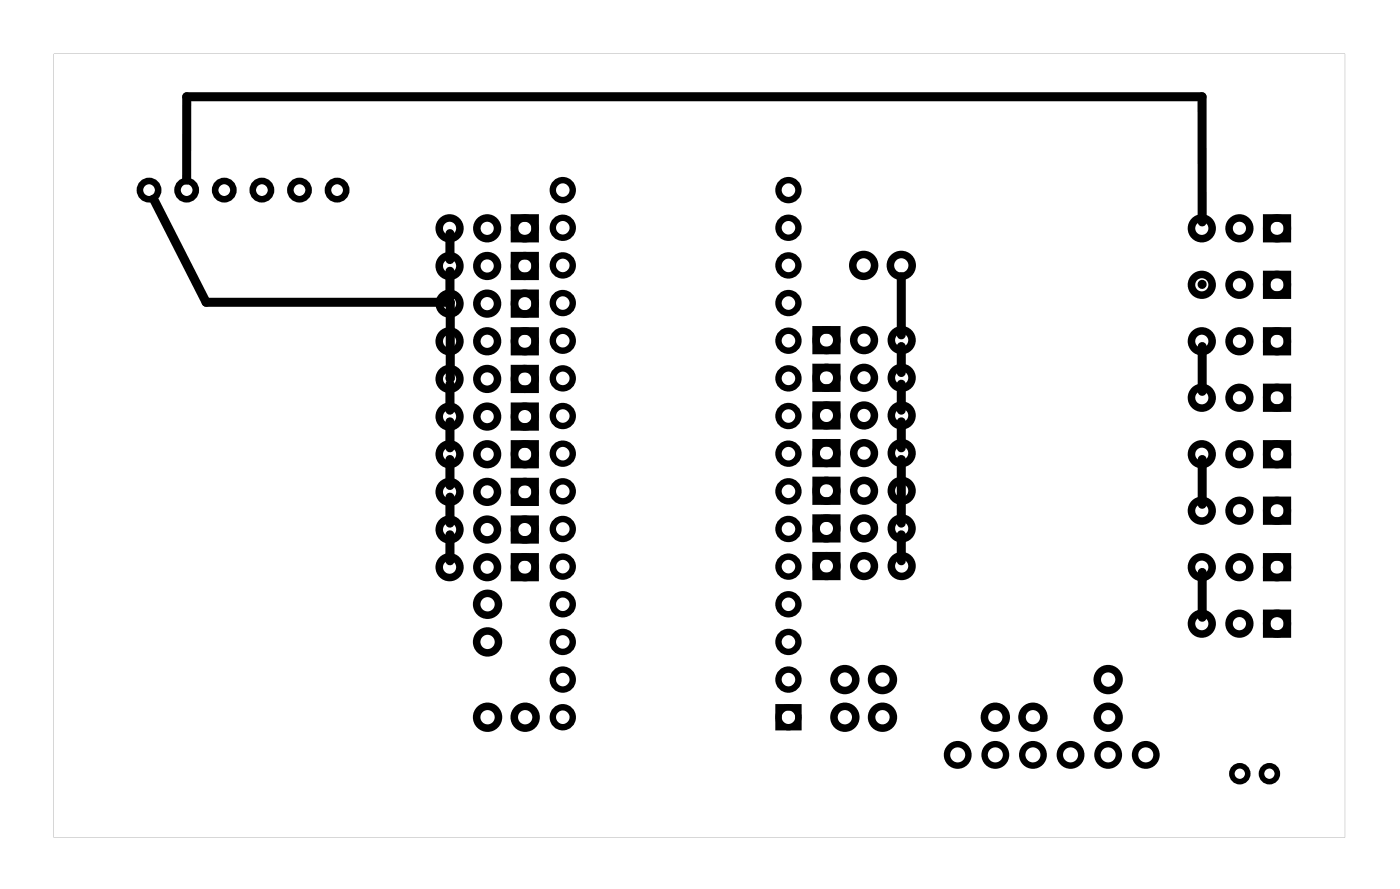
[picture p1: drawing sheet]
<svg xmlns="http://www.w3.org/2000/svg" width="95mm" height="60mm" viewBox="0 0 95 60" stroke-linecap="round" stroke-linejoin="round" font-family="sans-serif">
<path d="M3.6 3.6h87.2v52.9h-87.2zM3.6 3.6v52.9h87.2v-52.9z" fill="#000"/>
<g fill="none" stroke="#000" stroke-width=".43">
<path d="M52.6 47.7h1.3v1.4h-1.3z"/>
<circle cx="38" cy="17.9" r=".67"/>
<circle cx="38" cy="12.8" r=".67"/>
<circle cx="38" cy="15.4" r=".67"/>
<circle cx="53.2" cy="15.4" r=".67"/>
<circle cx="53.2" cy="17.9" r=".67"/>
<circle cx="53.2" cy="12.8" r=".67"/>
<circle cx="38" cy="35.7" r=".67"/>
<circle cx="38" cy="38.2" r=".67"/>
<circle cx="38" cy="33.1" r=".67"/>
<circle cx="38" cy="30.6" r=".67"/>
<circle cx="38" cy="28.1" r=".67"/>
<circle cx="38" cy="25.5" r=".67"/>
<circle cx="38" cy="23" r=".67"/>
<circle cx="38" cy="20.4" r=".67"/>
<circle cx="53.2" cy="38.2" r=".67"/>
<circle cx="53.2" cy="33.1" r=".67"/>
<circle cx="53.2" cy="35.7" r=".67"/>
<circle cx="53.2" cy="30.6" r=".67"/>
<circle cx="53.2" cy="25.5" r=".67"/>
<circle cx="53.2" cy="28.1" r=".67"/>
<circle cx="53.2" cy="20.4" r=".67"/>
<circle cx="53.2" cy="23" r=".67"/>
<circle cx="38" cy="43.3" r=".67"/>
<circle cx="38" cy="45.8" r=".67"/>
<circle cx="38" cy="40.8" r=".67"/>
<circle cx="38" cy="48.4" r=".67"/>
<circle cx="53.2" cy="45.8" r=".67"/>
<circle cx="53.2" cy="43.3" r=".67"/>
<circle cx="53.2" cy="40.8" r=".67"/>
<circle cx="53.2" cy="48.4" r=".67"/>
<circle cx="64.7" cy="50.9" r=".72"/>
<circle cx="67.2" cy="50.9" r=".72"/>
<circle cx="69.8" cy="50.9" r=".72"/>
<circle cx="72.3" cy="50.9" r=".72"/>
<circle cx="74.8" cy="50.9" r=".72"/>
<circle cx="77.4" cy="50.9" r=".72"/>
</g>
<g fill="none" stroke="#000" stroke-width=".51">
<path d="M34.7 19.8h1.4v1.4h-1.4zM34.7 17.2h1.4v1.4h-1.4zM34.7 14.7h1.4v1.4h-1.4zM85.5 14.7h1.4v1.4h-1.4zM85.5 18.5h1.4v1.4h-1.4zM34.7 32.5h1.4v1.4h-1.4zM34.7 22.3h1.4v1.4h-1.4zM34.7 27.4h1.4v1.4h-1.4zM34.7 24.9h1.4v1.4h-1.4zM34.7 29.9h1.4v1.4h-1.4zM34.7 37.6h1.4v1.4h-1.4zM34.7 35h1.4v1.4h-1.4z"/>
<path d="M55.1 37.5h1.4v1.4h-1.4zM55.1 27.3h1.4v1.4h-1.4zM55.1 29.9h1.4v1.4h-1.4zM55.1 32.4h1.4v1.4h-1.4zM55.1 34.9h1.4v1.4h-1.4zM55.1 24.8h1.4v1.4h-1.4zM55.1 22.2h1.4v1.4h-1.4zM85.5 22.3h1.4v1.4h-1.4zM85.5 29.9h1.4v1.4h-1.4zM85.5 33.8h1.4v1.4h-1.4zM85.5 37.6h1.4v1.4h-1.4zM85.5 26.1h1.4v1.4h-1.4z"/>
<path d="M85.5 41.4h1.4v1.4h-1.4z"/>
<circle cx="30.4" cy="17.9" r=".7"/>
<circle cx="30.4" cy="15.4" r=".7"/>
<circle cx="32.9" cy="17.9" r=".7"/>
<circle cx="32.9" cy="15.4" r=".7"/>
<circle cx="35.4" cy="15.4" r=".7"/>
<circle cx="35.4" cy="17.9" r=".7"/>
<circle cx="58.3" cy="17.9" r=".74"/>
<circle cx="60.9" cy="17.9" r=".74"/>
<circle cx="81.2" cy="15.4" r=".7"/>
<circle cx="81.2" cy="19.2" r=".7"/>
<circle cx="83.7" cy="15.4" r=".7"/>
<circle cx="83.7" cy="19.2" r=".7"/>
<circle cx="86.2" cy="15.4" r=".7"/>
<circle cx="86.2" cy="19.2" r=".7"/>
<circle cx="30.4" cy="33.2" r=".7"/>
<circle cx="30.4" cy="23" r=".7"/>
<circle cx="30.4" cy="28.1" r=".7"/>
<circle cx="30.4" cy="30.6" r=".7"/>
<circle cx="30.4" cy="20.5" r=".7"/>
<circle cx="30.4" cy="38.3" r=".7"/>
<circle cx="30.4" cy="35.7" r=".7"/>
<circle cx="30.4" cy="25.6" r=".7"/>
<circle cx="32.9" cy="28.1" r=".7"/>
<circle cx="32.9" cy="30.6" r=".7"/>
<circle cx="32.9" cy="33.2" r=".7"/>
<circle cx="32.9" cy="23" r=".7"/>
<circle cx="32.9" cy="25.6" r=".7"/>
<circle cx="32.9" cy="38.3" r=".7"/>
<circle cx="32.9" cy="20.5" r=".7"/>
<circle cx="32.9" cy="35.7" r=".7"/>
<circle cx="35.4" cy="38.3" r=".7"/>
<circle cx="35.4" cy="28.1" r=".7"/>
<circle cx="35.4" cy="30.6" r=".7"/>
<circle cx="35.4" cy="20.5" r=".7"/>
<circle cx="35.4" cy="33.2" r=".7"/>
<circle cx="35.4" cy="23" r=".7"/>
<circle cx="35.4" cy="35.7" r=".7"/>
<circle cx="35.4" cy="25.6" r=".7"/>
<circle cx="55.8" cy="28" r=".7"/>
<circle cx="55.8" cy="33.1" r=".7"/>
<circle cx="55.8" cy="25.5" r=".7"/>
<circle cx="55.8" cy="38.2" r=".7"/>
<circle cx="55.8" cy="22.9" r=".7"/>
<circle cx="55.8" cy="35.6" r=".7"/>
<circle cx="55.8" cy="30.6" r=".7"/>
<circle cx="58.4" cy="33.1" r=".7"/>
<circle cx="58.4" cy="22.9" r=".7"/>
<circle cx="58.4" cy="35.6" r=".7"/>
<circle cx="58.4" cy="25.5" r=".7"/>
<circle cx="58.4" cy="30.6" r=".7"/>
<circle cx="58.4" cy="28" r=".7"/>
<circle cx="58.4" cy="38.2" r=".7"/>
<circle cx="60.9" cy="33.1" r=".7"/>
<circle cx="60.9" cy="28" r=".7"/>
<circle cx="60.9" cy="25.5" r=".7"/>
<circle cx="60.9" cy="30.6" r=".7"/>
<circle cx="60.9" cy="38.2" r=".7"/>
<circle cx="60.9" cy="35.6" r=".7"/>
<circle cx="60.9" cy="22.9" r=".7"/>
<circle cx="81.2" cy="34.5" r=".7"/>
<circle cx="81.2" cy="38.3" r=".7"/>
<circle cx="81.2" cy="23" r=".7"/>
<circle cx="81.2" cy="26.8" r=".7"/>
<circle cx="81.2" cy="30.6" r=".7"/>
<circle cx="83.7" cy="30.6" r=".7"/>
<circle cx="83.7" cy="38.3" r=".7"/>
<circle cx="83.7" cy="26.8" r=".7"/>
<circle cx="83.7" cy="23" r=".7"/>
<circle cx="83.7" cy="34.5" r=".7"/>
<circle cx="86.2" cy="26.8" r=".7"/>
<circle cx="86.2" cy="23" r=".7"/>
<circle cx="86.2" cy="34.5" r=".7"/>
<circle cx="86.2" cy="38.3" r=".7"/>
<circle cx="86.2" cy="30.6" r=".7"/>
<circle cx="32.9" cy="48.4" r=".74"/>
<circle cx="32.9" cy="43.3" r=".74"/>
<circle cx="32.9" cy="40.8" r=".74"/>
<circle cx="35.5" cy="48.4" r=".74"/>
<circle cx="57.1" cy="48.4" r=".74"/>
<circle cx="57.1" cy="45.8" r=".74"/>
<circle cx="59.6" cy="48.4" r=".74"/>
<circle cx="59.6" cy="45.8" r=".74"/>
<circle cx="67.2" cy="48.4" r=".74"/>
<circle cx="69.8" cy="48.4" r=".74"/>
<circle cx="74.8" cy="48.4" r=".74"/>
<circle cx="74.8" cy="45.8" r=".74"/>
<circle cx="81.2" cy="42.1" r=".7"/>
<circle cx="83.7" cy="42.1" r=".7"/>
<circle cx="86.2" cy="42.1" r=".7"/>
</g>
<g fill="none" stroke="#000" stroke-width=".44">
<circle cx="10.1" cy="12.8" r=".62"/>
<circle cx="12.6" cy="12.8" r=".62"/>
<circle cx="15.1" cy="12.8" r=".62"/>
<circle cx="17.7" cy="12.8" r=".62"/>
<circle cx="20.2" cy="12.8" r=".62"/>
<circle cx="22.8" cy="12.8" r=".62"/>
</g>
<g fill="none" stroke="#000" stroke-width=".37">
<circle cx="83.7" cy="52.2" r=".54"/>
<circle cx="85.7" cy="52.2" r=".54"/>
</g>
<g fill="none" stroke="#000" stroke-width=".61">
<path d="M10.4 13.4l3.5 7h16.5v5.1M12.6 12.1v-5.6h68.6v8.5M30.4 15.8v1.7M30.4 18.3v1.8M60.9 18.7v3.9M81.2 19.2h.1M30.4 25.9v1.8M30.4 28.5v1.7M30.4 31v1.8M30.4 33.5v1.8M30.4 36.1v1.7M60.9 23.4v1.7"/>
<path d="M60.9 25.9v1.8M60.9 28.5v1.7M60.9 31v4.3M60.9 36.1v1.7M81.2 23.4v3M81.2 31v3M81.2 38.6v3"/>
</g>
</svg>
